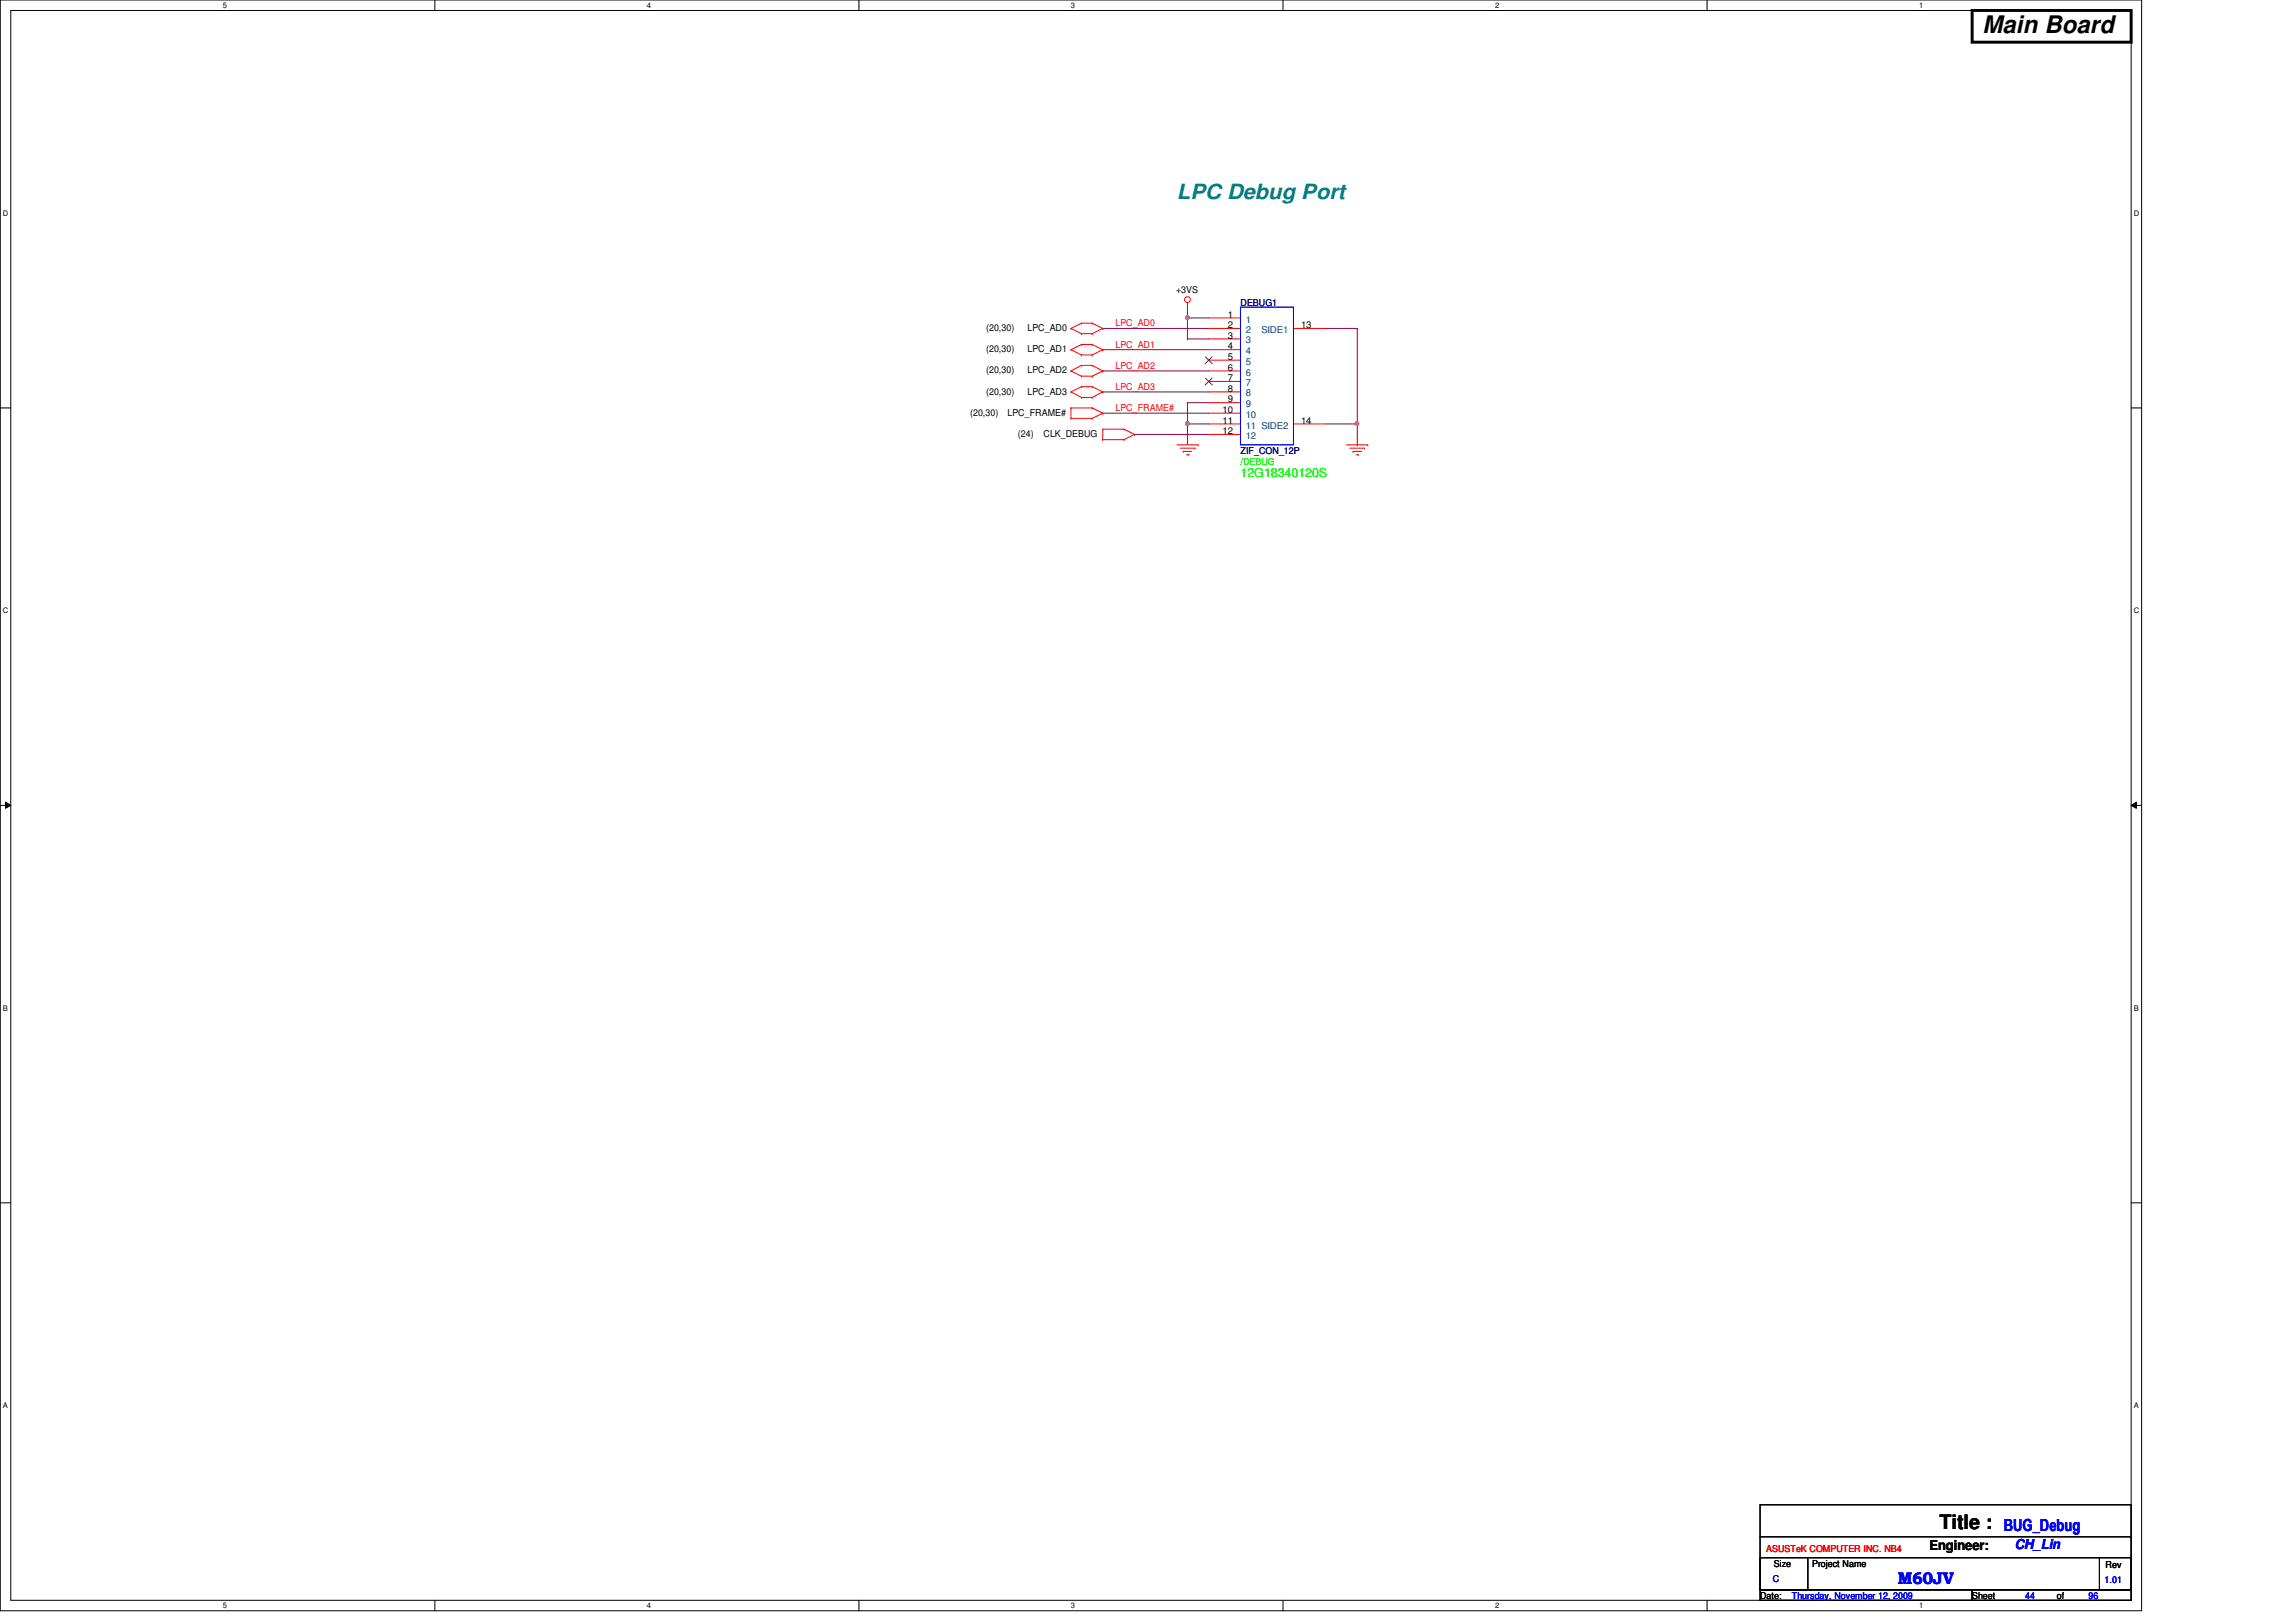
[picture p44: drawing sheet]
<svg xmlns="http://www.w3.org/2000/svg" width="297mm" height="210mm" viewBox="0 0 297 210" stroke-linecap="round" stroke-linejoin="round" font-family="sans-serif">
<defs><g id="words">
<text font-size="3.1" x="256.5" y="4.2">Main Board</text>
<text font-size="2.7" fill="#008080" x="152.3" y="25.8">LPC Debug Port</text>
<text font-size="2.6" x="250.9" y="197.9">Title :</text>
<g font-size="2.2" fill="#00f">
<text x="259.2" y="198.2">BUG_Debug</text>
<text x="245.5" y="205">M60JV</text>
</g>
<text font-size="1.8" x="249.6" y="200.5">Engineer:</text>
<text font-size="1.8" fill="#00f" x="260.6" y="200.5">CH_Lin</text>
<text font-size="1.6" fill="#0f0" x="160.5" y="61.8">12G18340120S</text>
<g font-size="1.2">
<text x="152.1" y="37.9">+3VS</text>
<text x="158.8" y="41.1">1</text>
<text x="127.6" y="45.6">(20,30)</text>
<text x="127.6" y="42.8">(20,30)</text>
<text x="132.9" y="45.6">LPC_AD1</text>
<text x="132.9" y="42.8">LPC_AD0</text>
<text x="158.8" y="48">6</text>
<text x="158.8" y="46.6">5</text>
<text x="158.8" y="45.2">4</text>
<text x="158.8" y="43.8">3</text>
<text x="158.8" y="42.5">2</text>
<text x="168.3" y="42.5">13</text>
<text x="125.5" y="53.8">(20,30)</text>
<text x="127.6" y="51.1">(20,30)</text>
<text x="127.6" y="48.3">(20,30)</text>
<text x="130.3" y="53.8">LPC_FRAME#</text>
<text x="132.9" y="51.1">LPC_AD3</text>
<text x="132.9" y="48.3">LPC_AD2</text>
<text x="158.2" y="53.4">10</text>
<text x="158.8" y="52.1">9</text>
<text x="158.8" y="50.7">8</text>
<text x="158.8" y="49.3">7</text>
<text x="131.7" y="56.6">(24)</text>
<text x="135" y="56.6">CLK_DEBUG</text>
<text x="158.2" y="56.2">12</text>
<text x="158.2" y="54.8">11</text>
<text x="168.3" y="54.8">14</text>
<text x="229.5" y="202.7">Size</text>
<text x="234.4" y="202.7">Project Name</text>
<text x="272.4" y="202.9">Rev</text>
<text x="227.7" y="206.9">Date:</text>
<text x="255.1" y="206.9">Sheet</text>
<text x="266.1" y="206.9">of</text>
</g>
<g font-size="1.2" fill="#000080">
<text x="160.5" y="39.5">DEBUG1</text>
<text x="160.5" y="58.7">ZIF_CON_12P</text>
</g>
<g font-size="1.2" fill="#004080">
<text x="161.2" y="41.7">1</text>
<text x="161.2" y="47.2">5</text>
<text x="161.2" y="45.8">4</text>
<text x="161.2" y="44.4">3</text>
<text x="161.2" y="43.1">2</text>
<text x="163.2" y="43.1">SIDE1</text>
<text x="161.2" y="52.7">9</text>
<text x="161.2" y="51.3">8</text>
<text x="161.2" y="50">7</text>
<text x="161.2" y="48.6">6</text>
<text x="161.2" y="56.8">12</text>
<text x="161.2" y="55.5">11 SIDE2</text>
<text x="161.2" y="54.1">10</text>
</g>
<g font-size="1.2" fill="#f00">
<text x="144.3" y="42.2">LPC_AD0</text>
<text x="144.3" y="45">LPC_AD1</text>
<text x="144.3" y="47.8">LPC_AD2</text>
<text x="144.3" y="50.5">LPC_AD3</text>
<text x="144.3" y="53.2">LPC_FRAME#</text>
<text x="228.5" y="200.8">ASUSTeK COMPUTER INC. NB4</text>
</g>
<text font-size="1.2" fill="#0f0" x="160.5" y="60.1">/DEBUG</text>
<g font-size="1.2" fill="#00f">
<text x="229.4" y="204.7">C</text>
<text x="231.8" y="206.9">Thursday, November 12, 2009</text>
<text x="262" y="206.9">44</text>
<text x="270.2" y="206.9">96</text>
<text x="272.3" y="204.8">1.01</text>
</g>
<g font-size="1">
<text x="28.8" y="1">5</text>
<text x="83.7" y="1">4</text>
<text x="138.6" y="1">3</text>
<text x="193.4" y="1">2</text>
<text x="248.3" y="1">1</text>
<text x=".4" y="27.9">D</text>
<text x="276.1" y="27.9">D</text>
<text x=".4" y="79.4">C</text>
<text x="276.1" y="79.4">C</text>
<text x=".4" y="130.8">B</text>
<text x="276.1" y="130.8">B</text>
<text x=".4" y="182.2">A</text>
<text x="276.1" y="182.2">A</text>
<text x="28.8" y="208.1">5</text>
<text x="83.7" y="208.1">4</text>
<text x="138.6" y="208.1">3</text>
<text x="193.4" y="208.1">2</text>
<text x="248.3" y="208.1">1</text>
</g>
</g></defs>
<path d="M0 0h277.1v208.4h-277.1zM1.4 1.4h274.3v205.7h-274.3z" fill="none" stroke="#000" stroke-width=".13"/>
<g fill="#fff">
<path d="M28.8 .1h.6v1.1h-.6z"/>
<path d="M28.8 207.2h.6v1.1h-.6z"/>
</g>
<path d="M56.3 0v1.4M56.3 207.1v1.3" fill="none" stroke="#000" stroke-width=".13"/>
<g fill="#fff">
<path d="M83.7 .1h.5v1.1h-.5z"/>
<path d="M83.7 207.2h.5v1.1h-.5z"/>
</g>
<path d="M111.1 0v1.4M111.1 207.1v1.3" fill="none" stroke="#000" stroke-width=".13"/>
<g fill="#fff">
<path d="M138.6 .1h.5v1.1h-.5z"/>
<path d="M138.6 207.2h.5v1.1h-.5z"/>
</g>
<path d="M166 0v1.4M166 207.1v1.3" fill="none" stroke="#000" stroke-width=".13"/>
<g fill="#fff">
<path d="M193.4 .1h.6v1.1h-.6z"/>
<path d="M193.4 207.2h.6v1.1h-.6z"/>
</g>
<path d="M220.8 0v1.4M220.8 207.1v1.3" fill="none" stroke="#000" stroke-width=".13"/>
<g fill="#fff">
<path d="M248.3 .1h.5v1.1h-.5z"/>
<path d="M248.3 207.2h.5v1.1h-.5z"/>
<path d="M.4 27.1h.7v1.1h-.7z"/>
<path d="M276.1 27.1h.7v1.1h-.7z"/>
<path d="M.4 78.5h.7v1.1h-.7z"/>
<path d="M276.1 78.5h.7v1.1h-.7z"/>
</g>
<path d="M0 52.8h1.4M275.7 52.8h1.4" fill="none" stroke="#000" stroke-width=".13"/>
<g fill="#fff">
<path d="M.4 129.9h.6v1.1h-.6z"/>
<path d="M276.1 129.9h.6v1.1h-.6z"/>
</g>
<path d="M0 104.2h1.4M.7 103.8l.7 .4-.7 .4zM275.7 104.2l.7-.4v.8zM275.7 104.2h1.4" fill="none" stroke="#000" stroke-width=".13"/>
<path d="M.7 103.8l.7 .4-.7 .4zM275.7 104.2l.7-.4v.8z" fill="#000"/>
<g fill="#fff">
<path d="M.4 181.4h.6v1.1h-.6z"/>
<path d="M276.1 181.4h.6v1.1h-.6z"/>
</g>
<path d="M0 155.7h1.4M275.7 155.7h1.4" fill="none" stroke="#000" stroke-width=".13"/>
<path d="M146.8 56.2h.1M146.8 56.2h9.6M153.6 41.1h.1M153.6 41.1v2.8" fill="none" stroke="#800040" stroke-width=".13"/>
<circle cx="153.6" cy="41.1" r=".26" fill="#f0f"/>
<circle cx="153.6" cy="41.1" r=".26" fill="none" stroke="#f0f" stroke-width=".13"/>
<path d="M153.6 54.9h.1M153.6 54.9v2.7" fill="none" stroke="#800040" stroke-width=".13"/>
<circle cx="153.6" cy="54.8" r=".26" fill="#f0f"/>
<circle cx="153.6" cy="54.8" r=".26" fill="none" stroke="#f0f" stroke-width=".13"/>
<g fill="none" stroke="#800040" stroke-width=".13">
<path d="M153.6 39.8h.1M153.6 39.8v1.3M142.7 42.5h.1M142.7 45.3h.1M142.7 48h.1M142.7 50.7h.1M142.7 53.5h.1M142.7 42.5h13.7M142.7 45.3h13.7M142.7 48h13.7M142.7 50.7h13.7M142.7 53.5h13.7"/>
<path d="M153.6 43.9h.1M153.6 41.1h.1M153.6 52.1h.1M153.6 54.9h.1M153.6 43.9h2.8M153.6 41.1h2.8M153.6 52.1h2.8M153.6 54.9h2.8M153.6 52.1v2.8M171.5 42.5h4.1M175.6 42.5h.1M175.6 54.9h.1"/>
<path d="M175.6 42.5v12.4"/>
</g>
<circle cx="175.6" cy="54.8" r=".26" fill="#f0f"/>
<circle cx="175.6" cy="54.8" r=".26" fill="none" stroke="#f0f" stroke-width=".13"/>
<path d="M171.5 54.9h4.1M175.6 54.9h.1M175.6 57.6h.1M175.6 54.9v2.7" fill="none" stroke="#800040" stroke-width=".13"/>
<g fill="none" stroke="#f00" stroke-width=".13">
<path d="M153.6 39.8h.1M153.6 39.2v.6M138.6 50.7h.1M138.6 45.3h.1M138.6 48h.1M138.6 42.5h.1M138.6 54.1h.1M138.6 52.8h.1M138.6 50.7l1.3 .7M138.6 45.3l1.3 .6M138.6 48l1.3 .7M138.6 42.5l1.3 .7"/>
<path d="M138.6 52.8h2.7M138.6 54.1h2.7M138.6 52.8v1.3M139.9 50h.1M139.9 51.4h.1M139.9 44.6h.1M139.9 45.9h.1M139.9 47.3h.1M139.9 48.7h.1M139.9 41.8h.1M139.9 43.2h.1M139.9 50l-1.3 .7"/>
<path d="M139.9 50h1.4M139.9 51.4h1.4M139.9 44.6l-1.3 .7M139.9 44.6h1.4M139.9 45.9h1.4M139.9 47.3l-1.3 .7M139.9 47.3h1.4M139.9 48.7h1.4M139.9 41.8l-1.3 .7M139.9 41.8h1.4M139.9 43.2h1.4M141.3 50h.1"/>
<path d="M141.3 51.4h.1M141.3 44.6h.1M141.3 45.9h.1M141.3 47.3h.1M141.3 48.7h.1M141.3 41.8h.1M141.3 43.2h.1M141.3 52.8h.1M141.3 54.1h.1M141.3 50l1.4 .7M141.3 44.6l1.4 .7M141.3 47.3l1.4 .7"/>
<path d="M141.3 41.8l1.4 .7M141.3 52.8l1.4 .7M142.7 56.9h.1M142.7 55.5h.1M142.7 50.7h.1M142.7 45.3h.1M142.7 48h.1M142.7 42.5h.1M142.7 53.5h.1M142.7 55.5h2.7M142.7 56.9h2.7M142.7 55.5v1.4"/>
<path d="M142.7 50.7l-1.4 .7M142.7 45.3l-1.4 .6M142.7 48l-1.4 .7M142.7 42.5l-1.4 .7M142.7 53.5l-1.4 .6M145.4 55.5h.1M145.4 56.9h.1M145.4 55.5l1.4 .7M146.8 56.2h.1M146.8 56.2l-1.4 .7M152.3 57.6h2.7M152.7 58h1.9"/>
<path d="M153.1 58.4h.1M153.1 58.4h1.1M153.5 58.8h.3M153.8 58.8h.1M154.6 58h.1M155 57.6h.1M156.4 56.2h4.1M156.4 54.9h4.1M156.4 53.5h4.1M156.4 52.1h4.1M156.4 50.7h4.1M156.4 49.4h4.1"/>
<path d="M156.4 48h4.1M156.4 46.6h4.1M156.4 45.3h4.1M156.4 43.9h4.1M156.4 42.5h4.1M156.4 41.1h4.1M167.3 54.9h4.2M167.3 42.5h4.2M174.2 57.6h2.7M174.6 58h1.9M175 58.4h.1M175 58.4h1.1"/>
<path d="M175.5 58.8h.2M175.7 58.8h.1M176.5 58h.1M176.9 57.6h.1"/>
<circle cx="153.6" cy="38.8" r=".38"/>
</g>
<path d="M227.7 194.7h48v11h-48zM227.7 198.9h48M275.7 198.9h.1M227.7 201.6h6.2v4.1h-6.2zM227.7 205.7h27.4v1.4h-27.4zM234 201.6h37.6M255.1 205.7h20.6v1.4h-20.6zM271.6 201.6h4.1v4.1h-4.1zM271.6 201.6h.1" fill="none" stroke="#000" stroke-width=".13"/>
<path d="M255.1 1.4h20.6v4.1h-20.6z" fill="none" stroke="#000" stroke-width=".38"/>
<path d="M156 48.9l.8 .9M156 46.2l.8 .9M156.8 48.9l-.9 .9M156.8 46.2l-.9 .9" fill="none" stroke="#804000" stroke-width=".13"/>
<path d="M160.5 39.8h6.8v17.8h-6.8z" fill="none" stroke="#00f" stroke-width=".13"/>
<circle cx="153.6" cy="41.1" r=".26" fill="#f0f"/>
<circle cx="153.6" cy="41.1" r=".26" fill="none" stroke="#f0f" stroke-width=".13"/>
<circle cx="153.6" cy="54.8" r=".26" fill="#f0f"/>
<circle cx="153.6" cy="54.8" r=".26" fill="none" stroke="#f0f" stroke-width=".13"/>
<circle cx="175.6" cy="54.8" r=".26" fill="#f0f"/>
<circle cx="175.6" cy="54.8" r=".26" fill="none" stroke="#f0f" stroke-width=".13"/>
<use href="#words"/>
</svg>
